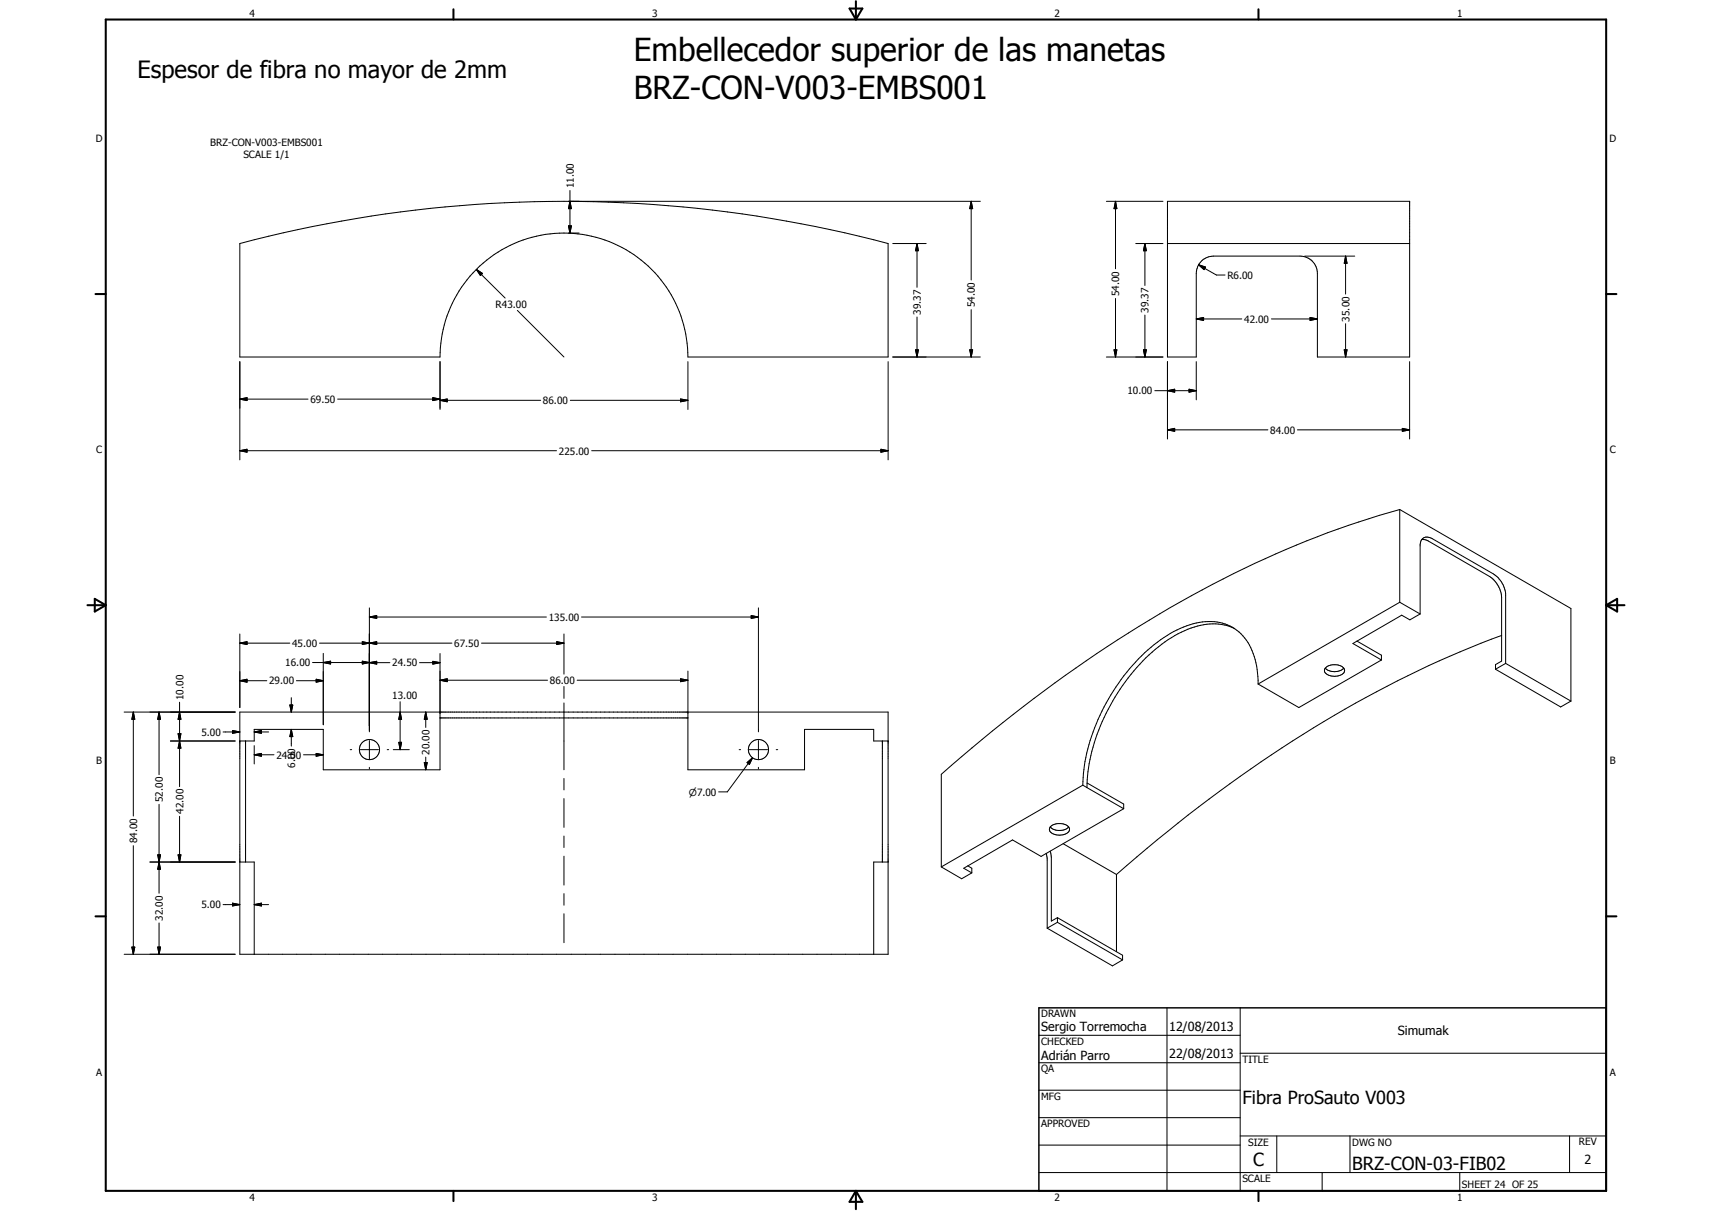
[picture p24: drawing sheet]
<svg xmlns="http://www.w3.org/2000/svg" width="594mm" height="420mm" viewBox="0 0 594 420" stroke-linecap="round" stroke-linejoin="round" font-family="sans-serif">
<defs><g id="words">
<g font-size="11">
<text x="219.9" y="21.3">Embellecedor superior de las manetas</text>
<text x="219.9" y="34.4">BRZ-CON-V003-EMBS001</text>
</g>
<text font-size="8.2" x="47.7" y="27.1">Espesor de fibra no mayor de 2mm</text>
<g font-size="6.3">
<text x="431.1" y="383.2">Fibra ProSauto V003</text>
<text x="434.8" y="404.7">C</text>
<text x="469.2" y="406">BRZ-CON-03-FIB02</text>
</g>
<g font-size="4.4">
<text x="361.3" y="357.5">Sergio Torremocha</text>
<text x="405.7" y="357.7">12/08/2013</text>
<text x="485" y="359.2">Simumak</text>
<text x="361.3" y="367.9">Adrián Parro</text>
<text x="405.7" y="367.2">22/08/2013</text>
<text x="549.8" y="404">2</text>
</g>
<g font-size="3.5">
<text x="86.6" y="5.8">4</text>
<text x="226.3" y="5.8">3</text>
<text x="365.9" y="5.8">2</text>
<text x="505.6" y="5.8">1</text>
<text x="33.3" y="49.4">D</text>
<text x="73" y="50.6">BRZ-CON-V003-EMBS001</text>
<text x="558.5" y="49.4">D</text>
<text x="84.4" y="54.7">SCALE 1/1</text>
<text x="199.1" y="65.3" transform="rotate(-90 199.1 65.3)">11.00</text>
<text x="425.9" y="96.7">R6.00</text>
<text x="172" y="106.8">R43.00</text>
<text x="338.3" y="106.6" transform="rotate(-90 338.3 106.6)">54.00</text>
<text x="388.4" y="102.8" transform="rotate(-90 388.4 102.8)">54.00</text>
<text x="319.5" y="109.2" transform="rotate(-90 319.5 109.2)">39.37</text>
<text x="398.6" y="108.5" transform="rotate(-90 398.6 108.5)">39.37</text>
<text x="431.8" y="112">42.00</text>
<text x="468.2" y="111.5" transform="rotate(-90 468.2 111.5)">35.00</text>
<text x="391.2" y="136.9">10.00</text>
<text x="107.7" y="139.8">69.50</text>
<text x="188.4" y="140.2">86.00</text>
<text x="440.8" y="150.5">84.00</text>
<text x="33.4" y="157.3">C</text>
<text x="194" y="157.7">225.00</text>
<text x="558.6" y="157.3">C</text>
<text x="190.5" y="215.3">135.00</text>
<text x="101.4" y="224.4">45.00</text>
<text x="157.6" y="224.4">67.50</text>
<text x="99" y="231.2">16.00</text>
<text x="136.1" y="231.2">24.50</text>
<text x="93.4" y="237.4">29.00</text>
<text x="190.8" y="237.3">86.00</text>
<text x="63.6" y="242.9" transform="rotate(-90 63.6 242.9)">10.00</text>
<text x="136.1" y="242.6">13.00</text>
<text x="69.9" y="255.2">5.00</text>
<text x="95.9" y="263.2">24.00</text>
<text x="149" y="261.9" transform="rotate(-90 149 261.9)">20.00</text>
<text x="33.4" y="265.2">B</text>
<text x="102.4" y="266.4" transform="rotate(-90 102.4 266.4)">6.00</text>
<text x="558.6" y="265.2">B</text>
<text x="56.5" y="278.3" transform="rotate(-90 56.5 278.3)">52.00</text>
<text x="63.6" y="282.4" transform="rotate(-90 63.6 282.4)">42.00</text>
<text x="47.6" y="292.7" transform="rotate(-90 47.6 292.7)">84.00</text>
<text x="69.9" y="315.1">5.00</text>
<text x="56.5" y="319.4" transform="rotate(-90 56.5 319.4)">32.00</text>
<text x="361.3" y="353">DRAWN</text>
<text x="361.3" y="362.5">CHECKED</text>
<text x="431.1" y="368.7">TITLE</text>
<text x="33.4" y="373.2">A</text>
<text x="361.3" y="372.1">QA</text>
<text x="558.6" y="373.2">A</text>
<text x="361.3" y="381.6">MFG</text>
<text x="361.3" y="391.1">APPROVED</text>
<text x="433.1" y="397.5">SIZE</text>
<text x="469.2" y="397.5">DWG NO</text>
<text x="547.9" y="397.4">REV</text>
<text x="431.1" y="410.2">SCALE</text>
<text x="507.3" y="412.3">SHEET 24 OF 25</text>
<text x="86.6" y="416.7">4</text>
<text x="226.3" y="416.7">3</text>
<text x="365.9" y="416.7">2</text>
<text x="505.6" y="416.7">1</text>
</g>
<text font-size="3.3" x="239" y="276">n7.00</text>
</g></defs>
<g fill="none" stroke="#000" stroke-width=".35">
<path d="M197.3 78.4h1l-.5 2.5zM197.3 69.8h142.9M197.8 69.8l.5 2.6h-1zM197.8 66.1v14.8M337 69.8l.5 2.6h-1zM337 69.8v27.4M383.9 69.8h19.7M387.1 69.8l.5 2.6h-1zM387.1 69.8v23.5M405.1 69.8h84.1v54.1h-32.1v-29a6 6 0 0 0-6-6h-30a6 6 0 0 0-6 6v29h-10zM83.2 84.5a439.2 439.2 0 0 1 225 0v39.4h-69.5a43 43 0 0 0-43-43 43 43 0 0 0-43 43h-69.5zM165.3 93.5l2.1 1.4-.7 .7z"/>
<path d="M165.3 93.5l10 9.9M197.3 80.9h3.6M309.8 84.5h11.6M318.2 84.5l.5 2.5h-1zM318.2 84.5v15.2M394.1 84.5h9.5M397.3 84.5l.5 2.5h-1zM397.3 84.5v14.6M405.1 84.5h84.1M415.9 91.9l2.4 .8-.5 .9zM415.9 91.9l6.2 3.5h3M452.7 88.9h17.4"/>
<path d="M466.9 88.9l.5 2.5h-.9zM466.9 88.9v13.1M179.5 107.7l16.2 16.2M318.2 110v13.9M337 107.4v16.5M387.1 103.5v20.4M397.3 109.3v14.6M415.1 110.7l2.6-.5v1zM415.1 110.7h15.8M441.2 110.7h15.9M454.6 110.2l2.5 .5-2.5 .5zM466.9 112.3v11.6"/>
<path d="M83.2 138.5l2.5-.5v1zM83.2 125.5v34.1M83.2 138.5h23.7M117.2 138.5h35.5M150.2 138l2.5 .5-2.5 .5zM152.7 138.9l2.5-.5v1zM152.7 125.5v16.6M152.7 138.9h34.9M197.9 138.9h40.8M236.2 138.4l2.5 .5-2.5 .5zM238.7 125.5v16.6M308.2 125.5v34.1"/>
<path d="M309.8 123.9h30.4M317.7 121.4h1l-.5 2.5zM336.5 121.4h1l-.5 2.5zM383.9 123.9h19.7M386.6 121.4h1l-.5 2.5zM396.8 121.4h1l-.5 2.5zM400.7 135.6h14.4M405.1 135.6l2.5-.6v1.1zM405.1 125.5v26.8M412.6 135l2.5 .6-2.5 .5zM415.1 125.5v13.2M466.5 121.4h.9l-.5 2.5z"/>
<path d="M489.2 125.5v26.8M83.2 156.4l2.5-.5v1zM83.2 156.4h109.9M205.3 156.4h102.9M305.7 155.9l2.5 .5-2.5 .5zM405.1 149.1l2.5-.5v1zM405.1 149.1h34.9M450.2 149.1h39M486.6 148.6l2.6 .5-2.6 .5zM485.7 176.8l59.4 34.3v32.1M485.7 176.8a355.9 355.9 0 0 0-101.4 47.5 522.2 522.2 0 0 0-57.7 44.3v32.2M485.7 176.8v32.2"/>
<path d="M493.4 187.2l1.8 .3 21.6 12.5a9.5 9.5 0 0 1 4.3 7.3v22.1l-2.1 1.2v1.6M83.2 220v25.5M128.2 214.1l2.5-.5v.9zM128.2 214.1h61.4M128.2 210.9v43M195.7 220v13.9M201.8 214.1h61.4M260.7 213.6l2.5 .5-2.5 .4zM263.2 210.9v43M428.4 218.1a20.4 20.4 0 0 0-18.5 1.2 59.6 59.6 0 0 0-25.3 26.7 61.2 61.2 0 0 0-7.4 27.3M485.7 209l7.1 4M485.7 209l-49.1 28.3"/>
<path d="M492.8 213v-24.1a2.53 2.53 0 0 1 1.4-2.4 2.53 2.53 0 0 1 2.8 .4l21.2 12.2a9.4 9.4 0 0 1 4.3 6.9v24.2M492.8 213l-3.6 2.1-2.8-1.7-16.9 9.9 9.9 5.7M83.2 223.1l2.5-.5v1zM83.2 236.2l2.5-.5v1zM83.2 223.1h17.4M83.2 236.2h9.4M102.9 236.2h9.3M108.5 229.9h26.8M109.7 235.7l2.5 .5-2.5 .5zM110.9 223.1h45.9M112.2 229.9l2.5-.5v1zM112.2 226.7v24.8"/>
<path d="M125.7 222.6l2.5 .5-2.5 .5zM125.7 229.4l2.5 .5-2.5 .5zM128.2 229.9l2.5-.5v1zM128.2 223.1l2.5-.5v1zM145.6 229.9h7.1M150.2 229.4l2.5 .5-2.5 .5zM152.7 236l2.5-.5v1zM152.7 226.7v40.4h-40.5v-14h-24v4h-5M152.7 236h37.3M167.1 223.1h28.6M193.2 222.6l2.5 .5-2.5 .5zM195.7 238.2v4.1"/>
<path d="M200.3 236h38.4M236.2 235.5l2.5 .5-2.5 .5zM238.7 232.8v34.3h40.5v-14h24v4h5M436.6 237.3a23.6 23.6 0 0 0-6.7-18.1 17.2 17.2 0 0 0-16.9-2.5 49.1 49.1 0 0 0-22 16.6 67.8 67.8 0 0 0-15.2 37.8l-.1 1.3M459.9 231.9a4.7 4.7 0 0 1 6.6 .2 1.9 1.9 0 0 1-2.1 2.4 4.2 4.2 0 0 1-4.8-1.6zM459.9 231.8a4.8 4.8 0 0 0 6.4 0M470.9 222.4l8.5 4.9v1.7M479.4 229l-28.7 16.5-14.1-8.2M519 232.2l22.6 13.1 3.5-2.1M521.1 220.5a399.6 399.6 0 0 0-101.5 56.7 584.5 584.5 0 0 0-32.2 26.2M522.5 230.2l-3.5 2M522.5 230.2l22.6 13"/>
<path d="M43.1 247.1h38.5M46.3 247.1l.5 2.5h-1zM46.3 247.1v36M55.2 247.1l.5 2.5h-1zM55.2 247.1v21.7M59.1 257.1h22.5M61.8 254.6h1l-.5 2.5zM62.3 247.1l.5 2.5h-1zM62.3 257.1l.5 2.5h-1zM62.3 243.6v29.3M77.4 254h5.8M80.7 253.4l2.5 .6-2.5 .4z"/>
<path d="M83.2 247.1h225v84h-225zM85.2 257.1v42M88.2 254l2.5-.6v1zM88.2 258.7v6.3M88.2 254h5M100.6 244.6h1l-.5 2.5zM101.1 253.1l.5 2.5h-1zM101.1 242.1v5M101.1 253.1v5.8M128.2 256.9v6.4M138.4 257.6h1l-.6 2.5zM138.8 247.1l.6 2.5h-1z"/>
<path d="M138.8 243.5v16.6M147.7 247.1l.5 2.5h-1zM147.7 247.1v5.3M152.7 249.1h86M195.7 243.9v23.2M263.2 256.9v6.4M306.2 257.1v42M55.2 279.1v30.8M88.2 261.9l2.5-.5v1zM88.2 261.9h6.9M105.3 261.9h6.9M109.7 261.4l2.5 .5-2.5 .5z"/>
<path d="M121.5 260.1h.5M125 260.1h6.4M128.2 266.2v.5M134.4 260.1h.5M136.5 260.1h5.5M147.2 264.6h1l-.5 2.5zM147.7 262.7v4.4M195.7 270.1v4M195.7 277.1v10M256.5 260.1h.5M259.2 264.6l1.9-1.7-1.1 2.3zM260 260.1h6.4"/>
<path d="M261.1 262.9l-8.7 11.8h-3M263.2 266.2v.5M269.4 260.1h.5M375.7 272.4l1.5 .9M375.7 272.4l-49.1 28.4M377.2 273.3l12.7 7.3M377.2 271.7l12.7 7.3v1.6M46.3 293.4v37.7M52 299.1h29.6M54.7 296.6h1l-.5 2.5zM55.2 299.1l.5 2.5h-1zM61.8 296.6h1l-.5 2.5z"/>
<path d="M62.3 283.2v15.9M83.2 299.1h5v32M195.7 290.1v3.9M195.7 297.1v10M308.2 299.1h-5v32M363 296.1l.4 1.8v24.1M364.4 295.3l.4 2.3v22l2.1-1.2M364.4 286.9a4.8 4.8 0 0 0 6.4 0M364.6 286.7a4.9 4.9 0 0 1 6.3 .3 1.94 1.94 0 0 1-1.9 2.6 4.1 4.1 0 0 1-4.8-1.6zM368.9 292.7l18.5 10.7M389.9 280.6l-28.6 16.5-9.9-5.7-17 9.8 2.8 1.7M77.4 313.9h5.8"/>
<path d="M80.7 313.4l2.5 .5-2.5 .4zM88.2 313.9l2.5-.5v.9zM88.2 313.9h5M195.7 310v4.1M195.7 317v10.1M326.6 300.8l7.1 4.1 3.5-2M335.8 300.4l1.4 .8v1.7M366.9 320l-3.5 2M366.9 318.4v1.6M366.9 320l22.6 13M366.9 318.4l22.6 13v1.6M387.4 303.4v26.8"/>
<path d="M43.1 331.1h38.5M45.8 328.6h1l-.5 2.5zM54.7 328.6h1l-.5 2.5zM55.2 320.2v10.9M363.4 322l22.6 13.1 3.5-2.1M360.5 359.2h69.9M405 349.7v63.5M430.4 349.7v63.5M360.5 368.7h69.9M360.5 378.2h69.9M430.4 365.4h127M360.5 387.8h69.9"/>
<path d="M360.5 397.3h69.9M430.4 394.1h127M443.1 394.1v12.7M468.5 394.1v12.7M544.7 394.1v12.7M360.5 406.8h196.9M458.8 406.8v6.4M506.6 406.8v6.4"/>
<circle cx="128.2" cy="260.1" r="3.5"/>
<circle cx="263.2" cy="260.1" r="3.5"/>
</g>
<g fill="#000">
<circle cx="83.2" cy="257.1" r=".18"/>
<circle cx="85.2" cy="257.1" r=".18"/>
<circle cx="306.2" cy="257.1" r=".18"/>
<circle cx="308.2" cy="257.1" r=".18"/>
</g>
<g fill="none" stroke="#000" stroke-width=".71">
<path d="M36.7 6.8h520.7v406.4h-520.7zM157.3 3.2v3.6M294.8 3h4.4l-2.2 3.8zM297 .4v6.4M436.7 3.2v3.6M33.1 102h3.6M557.4 102h3.5M30.3 210h6.4M32.9 207.8l3.8 2.2-3.8 2.2zM557.4 210h6.3M557.4 210l3.8-2.2v4.4zM33.1 317.9h3.6"/>
<path d="M557.4 317.9h3.5M157.3 413.2v3.5M297 413.2v6.3M297 413.2l2.2 3.8h-4.4zM436.7 413.2v3.5"/>
</g>
<path d="M360.5 349.7h196.9v63.5h-196.9z" fill="none" stroke="#000" stroke-width=".51"/>
<g fill="#000">
<path d="M197.3 78.4h1l-.5 2.5zM197.8 69.8l.5 2.6h-1zM337 69.8l.5 2.6h-1zM387.1 69.8l.5 2.6h-1zM165.3 93.5l2.1 1.4-.7 .7zM318.2 84.5l.5 2.5h-1zM397.3 84.5l.5 2.5h-1zM415.9 91.9l2.4 .8-.5 .9zM466.9 88.9l.5 2.5h-.9zM415.1 110.7l2.6-.5v1zM454.6 110.2l2.5 .5-2.5 .5zM83.2 138.5l2.5-.5v1z"/>
<path d="M150.2 138l2.5 .5-2.5 .5zM152.7 138.9l2.5-.5v1zM236.2 138.4l2.5 .5-2.5 .5zM317.7 121.4h1l-.5 2.5zM336.5 121.4h1l-.5 2.5zM386.6 121.4h1l-.5 2.5zM396.8 121.4h1l-.5 2.5zM405.1 135.6l2.5-.6v1.1zM412.6 135l2.5 .6-2.5 .5zM466.5 121.4h.9l-.5 2.5zM83.2 156.4l2.5-.5v1zM305.7 155.9l2.5 .5-2.5 .5z"/>
<path d="M405.1 149.1l2.5-.5v1zM486.6 148.6l2.6 .5-2.6 .5zM128.2 214.1l2.5-.5v.9zM260.7 213.6l2.5 .5-2.5 .4zM83.2 223.1l2.5-.5v1zM83.2 236.2l2.5-.5v1zM109.7 235.7l2.5 .5-2.5 .5zM112.2 229.9l2.5-.5v1zM125.7 222.6l2.5 .5-2.5 .5zM125.7 229.4l2.5 .5-2.5 .5zM128.2 229.9l2.5-.5v1zM128.2 223.1l2.5-.5v1z"/>
<path d="M150.2 229.4l2.5 .5-2.5 .5zM152.7 236l2.5-.5v1zM193.2 222.6l2.5 .5-2.5 .5zM236.2 235.5l2.5 .5-2.5 .5zM46.3 247.1l.5 2.5h-1zM55.2 247.1l.5 2.5h-1zM61.8 254.6h1l-.5 2.5zM62.3 247.1l.5 2.5h-1zM62.3 257.1l.5 2.5h-1zM80.7 253.4l2.5 .6-2.5 .4zM88.2 254l2.5-.6v1zM100.6 244.6h1l-.5 2.5z"/>
<path d="M101.1 253.1l.5 2.5h-1zM138.4 257.6h1l-.6 2.5zM138.8 247.1l.6 2.5h-1zM147.7 247.1l.5 2.5h-1zM88.2 261.9l2.5-.5v1zM109.7 261.4l2.5 .5-2.5 .5zM147.2 264.6h1l-.5 2.5zM259.2 264.6l1.9-1.7-1.1 2.3zM54.7 296.6h1l-.5 2.5zM61.8 296.6h1l-.5 2.5zM55.2 299.1l.5 2.5h-1zM80.7 313.4l2.5 .5-2.5 .4z"/>
<path d="M88.2 313.9l2.5-.5v.9zM45.8 328.6h1l-.5 2.5zM54.7 328.6h1l-.5 2.5z"/>
</g>
<use href="#words"/>
</svg>
